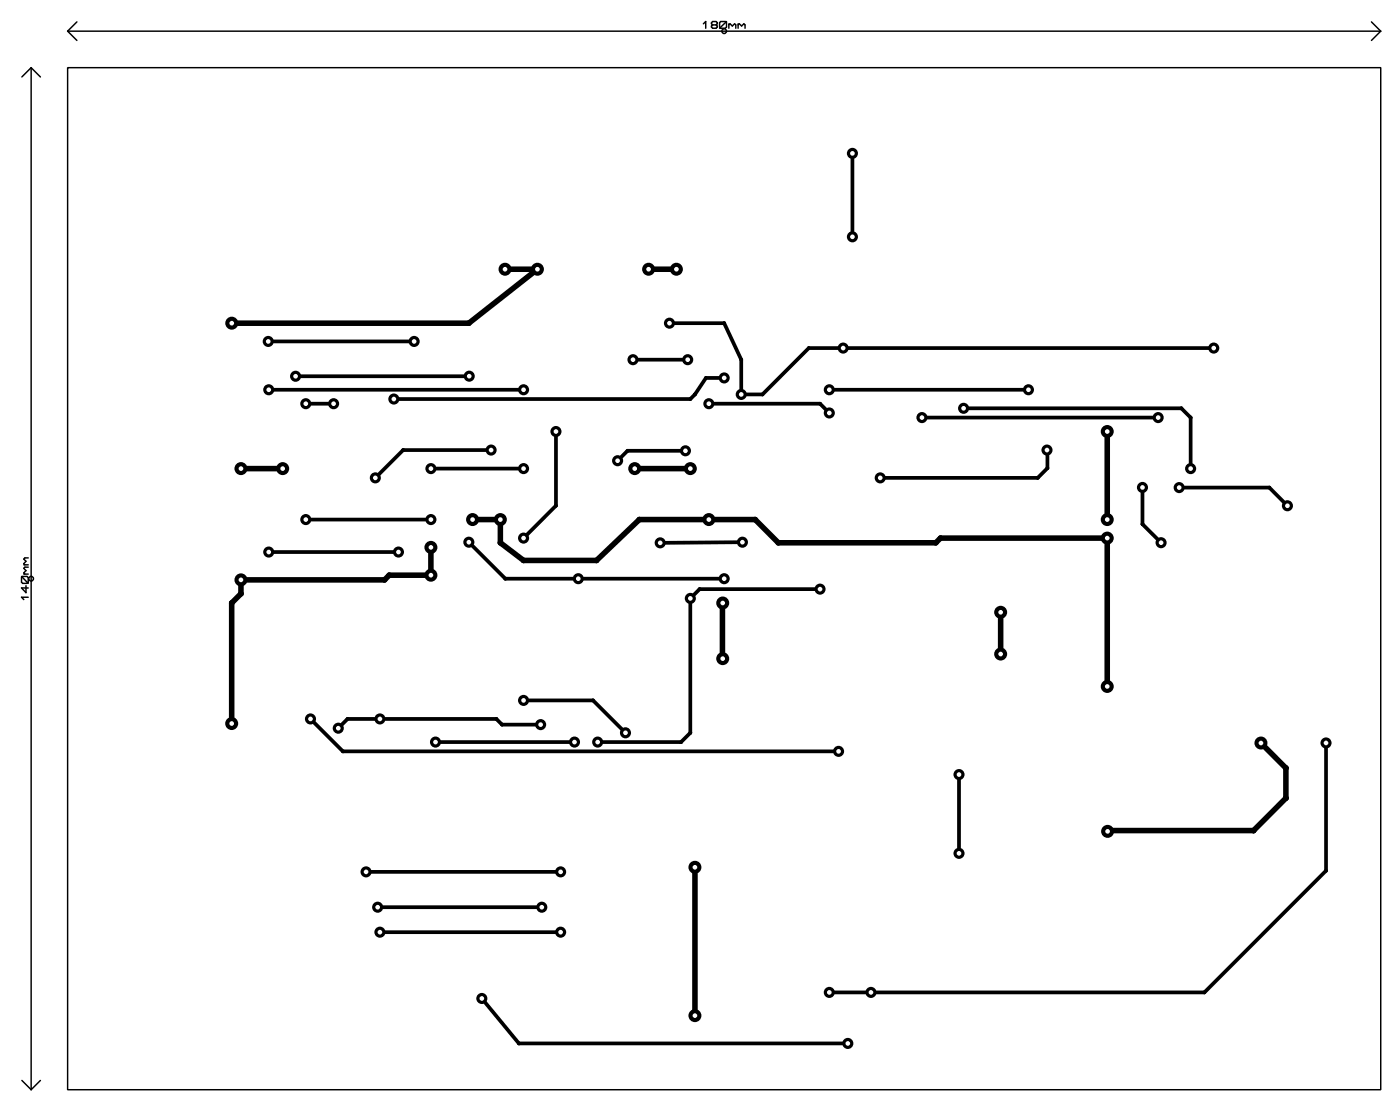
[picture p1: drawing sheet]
<svg xmlns="http://www.w3.org/2000/svg" width="192mm" height="152mm" viewBox="0 0 192 152" stroke-linecap="round" stroke-linejoin="round" font-family="sans-serif">
<g fill="none" stroke="#000" stroke-width=".51">
<path d="M116.8 21v11.4M36.8 46.8h20M36.8 53.4h35M40.5 51.5h23.8M41.9 55.3h3.8M64.3 51.5h.1M76.2 59.1v10.2l-4.4 4.4M86.8 49.3h7.5M91.8 44.3h7.5l2.3 5v4.7h2.9l6.4-6.3h55.5M97.2 55.3h15.2l1.3 1.3M99.3 51.8h-2.5l-1.5 2.2-.7 .7h-40.6M113.7 53.4h27.3"/>
<path d="M126.4 57.2h32.4M132.1 55.9h29.8l1.3 1.3v7M36.8 75.6h17.8M41.9 71.2h17.2M59.1 64.2h12.7M64.3 74.3l5 5h30M67.3 61.6h-12l-3.9 3.9M94 61.7h-8l-1.3 1.4M101.8 74.3l-11.3 .1M143.5 61.6l.1 2.5-1.4 1.4h-21.5M156.6 66.8v5l2.6 2.5M161.6 66.8h12.4l2.5 2.5"/>
<path d="M42.6 98.5l4.4 4.4h67.9M71.8 95.9h9.5l4.4 4.5M74.1 99.3h-5.3l-.8-.8h-20.4l-1.2 1.2M112.4 80.7h-16.5l-1.3 1.3v18.4l-1.2 1.2h-11.5M50.2 119.4h26.6M59.7 101.6h19M131.5 106.1v10.8M181.8 101.8v17.5l-16.7 16.6h-51.4M51.8 124.3h22.5M52.1 127.7h24.7M66 136.8l5.1 6.1h45.1"/>
</g>
<g fill="#000">
<circle cx="64.3" cy="44.3" r=".38"/>
<circle cx="64.3" cy="51.5" r=".25"/>
<circle cx="94.6" cy="54.7" r=".25"/>
<circle cx="95.3" cy="54" r=".25"/>
<circle cx="96.8" cy="51.8" r=".25"/>
<circle cx="99.3" cy="44.3" r=".25"/>
<circle cx="101.6" cy="49.3" r=".25"/>
<circle cx="104.5" cy="54" r=".25"/>
<circle cx="110.9" cy="47.7" r=".25"/>
<circle cx="112.4" cy="55.3" r=".25"/>
<circle cx="161.9" cy="55.9" r=".25"/>
<circle cx="163.2" cy="57.2" r=".25"/>
<circle cx="52.7" cy="79.4" r=".38"/>
<circle cx="53.3" cy="78.8" r=".38"/>
<circle cx="55.3" cy="61.6" r=".25"/>
<circle cx="68.6" cy="74.3" r=".38"/>
<circle cx="69.3" cy="79.3" r=".25"/>
<circle cx="71.8" cy="76.8" r=".38"/>
<circle cx="76.2" cy="69.3" r=".25"/>
<circle cx="81.8" cy="76.8" r=".38"/>
<circle cx="86" cy="61.8" r=".25"/>
<circle cx="87.6" cy="71.2" r=".38"/>
<circle cx="103.5" cy="71.2" r=".38"/>
<circle cx="106.7" cy="74.3" r=".38"/>
<circle cx="128.3" cy="74.3" r=".38"/>
<circle cx="128.9" cy="73.7" r=".38"/>
<circle cx="142.2" cy="65.5" r=".25"/>
<circle cx="143.6" cy="64.1" r=".25"/>
<circle cx="143.6" cy="61.7" r=".25"/>
<circle cx="156.6" cy="71.8" r=".25"/>
<circle cx="174" cy="66.8" r=".25"/>
<circle cx="31.8" cy="82.6" r=".38"/>
<circle cx="33" cy="81.3" r=".38"/>
<circle cx="46.4" cy="99.8" r=".76"/>
<circle cx="47.6" cy="98.5" r=".25"/>
<circle cx="68" cy="98.5" r=".25"/>
<circle cx="68.8" cy="99.3" r=".25"/>
<circle cx="81.3" cy="95.9" r=".25"/>
<circle cx="95.9" cy="80.7" r=".25"/>
<circle cx="99" cy="82.6" r=".38"/>
<circle cx="99" cy="90.2" r=".38"/>
<circle cx="47" cy="102.9" r=".25"/>
<circle cx="93.4" cy="101.6" r=".25"/>
<circle cx="94.6" cy="100.4" r=".25"/>
<circle cx="151.9" cy="113.8" r=".38"/>
<circle cx="171.8" cy="113.8" r=".38"/>
<circle cx="176.3" cy="109.3" r=".38"/>
<circle cx="176.3" cy="105.2" r=".38"/>
<circle cx="181.8" cy="119.3" r=".25"/>
<circle cx="165.1" cy="135.9" r=".25"/>
<circle cx="71.1" cy="142.9" r=".25"/>
</g>
<path d="M69.2 36.9h4.5l-9.4 7.4h-32.5M88.9 36.9h3.8M151.8 59.1v12.1M33 64.2h5.7M59.1 75v3.8h-5.8l-.6 .6h-19.7v1.9l-1.2 1.3v16.5M64.8 71.2h3.8v3.1l3.2 2.5h10l5.8-5.6h15.9l3.2 3.1h21.6l.6-.6h22.9v20.3M87 64.2h7.6M99.1 82.6v7.6M137.2 83.9v5.7M95.3 118.8v20.3M172.8 101.8l3.5 3.4v4.1l-4.5 4.5h-19.9l-.1 .1" fill="none" stroke="#000" stroke-width=".76"/>
<circle cx="46.4" cy="99.7" r=".32" fill="#fff"/>
<circle cx="50.2" cy="119.4" r=".76" fill="#000"/>
<circle cx="50.2" cy="119.4" r=".32" fill="#fff"/>
<circle cx="76.8" cy="119.4" r=".76" fill="#000"/>
<circle cx="76.8" cy="119.4" r=".32" fill="#fff"/>
<circle cx="158.8" cy="57.2" r=".76" fill="#000"/>
<circle cx="158.8" cy="57.2" r=".32" fill="#fff"/>
<circle cx="126.4" cy="57.2" r=".76" fill="#000"/>
<circle cx="126.4" cy="57.2" r=".32" fill="#fff"/>
<circle cx="112.4" cy="80.7" r=".76" fill="#000"/>
<circle cx="112.4" cy="80.7" r=".32" fill="#fff"/>
<circle cx="120.7" cy="65.5" r=".76" fill="#000"/>
<circle cx="120.7" cy="65.5" r=".32" fill="#fff"/>
<circle cx="143.5" cy="61.7" r=".76" fill="#000"/>
<circle cx="143.5" cy="61.6" r=".32" fill="#fff"/>
<circle cx="81.9" cy="101.7" r=".76" fill="#000"/>
<circle cx="81.9" cy="101.6" r=".32" fill="#fff"/>
<circle cx="94.6" cy="82" r=".76" fill="#000"/>
<circle cx="94.6" cy="82" r=".32" fill="#fff"/>
<circle cx="141" cy="53.4" r=".76" fill="#000"/>
<circle cx="141" cy="53.4" r=".32" fill="#fff"/>
<circle cx="113.7" cy="53.4" r=".76" fill="#000"/>
<circle cx="113.7" cy="53.4" r=".32" fill="#fff"/>
<circle cx="52.1" cy="127.7" r=".76" fill="#000"/>
<circle cx="52.1" cy="127.7" r=".32" fill="#fff"/>
<circle cx="76.8" cy="127.7" r=".76" fill="#000"/>
<circle cx="76.8" cy="127.7" r=".32" fill="#fff"/>
<circle cx="131.5" cy="106.1" r=".76" fill="#000"/>
<circle cx="131.5" cy="106.1" r=".32" fill="#fff"/>
<circle cx="131.5" cy="116.9" r=".76" fill="#000"/>
<circle cx="131.5" cy="116.9" r=".32" fill="#fff"/>
<circle cx="36.8" cy="75.6" r=".76" fill="#000"/>
<circle cx="36.8" cy="75.6" r=".32" fill="#fff"/>
<circle cx="54.6" cy="75.6" r=".76" fill="#000"/>
<circle cx="54.6" cy="75.6" r=".32" fill="#fff"/>
<circle cx="95.3" cy="118.8" r=".89" fill="#000"/>
<circle cx="95.3" cy="118.8" r=".32" fill="#fff"/>
<circle cx="95.3" cy="139.1" r=".89" fill="#000"/>
<circle cx="95.3" cy="139.1" r=".32" fill="#fff"/>
<circle cx="69.2" cy="36.9" r=".89" fill="#000"/>
<circle cx="69.2" cy="36.9" r=".32" fill="#fff"/>
<circle cx="137.2" cy="83.9" r=".89" fill="#000"/>
<circle cx="137.2" cy="83.9" r=".32" fill="#fff"/>
<circle cx="137.2" cy="89.6" r=".89" fill="#000"/>
<circle cx="137.2" cy="89.6" r=".32" fill="#fff"/>
<circle cx="92.7" cy="36.9" r=".89" fill="#000"/>
<circle cx="92.7" cy="36.9" r=".32" fill="#fff"/>
<circle cx="88.9" cy="36.9" r=".89" fill="#000"/>
<circle cx="88.9" cy="36.9" r=".32" fill="#fff"/>
<circle cx="42.6" cy="98.5" r=".76" fill="#000"/>
<circle cx="42.6" cy="98.5" r=".32" fill="#fff"/>
<circle cx="119.4" cy="135.9" r=".76" fill="#000"/>
<circle cx="119.4" cy="135.9" r=".32" fill="#fff"/>
<circle cx="113.7" cy="135.9" r=".76" fill="#000"/>
<circle cx="113.7" cy="135.9" r=".32" fill="#fff"/>
<circle cx="114.9" cy="102.9" r=".76" fill="#000"/>
<circle cx="114.9" cy="102.9" r=".32" fill="#fff"/>
<circle cx="41.9" cy="71.2" r=".76" fill="#000"/>
<circle cx="41.9" cy="71.2" r=".32" fill="#fff"/>
<circle cx="59.1" cy="71.2" r=".76" fill="#000"/>
<circle cx="59.1" cy="71.2" r=".32" fill="#fff"/>
<circle cx="71.8" cy="64.2" r=".76" fill="#000"/>
<circle cx="71.8" cy="64.2" r=".32" fill="#fff"/>
<circle cx="59.1" cy="64.2" r=".76" fill="#000"/>
<circle cx="59.1" cy="64.2" r=".32" fill="#fff"/>
<circle cx="166.4" cy="47.7" r=".76" fill="#000"/>
<circle cx="166.4" cy="47.7" r=".32" fill="#fff"/>
<circle cx="116.8" cy="21" r=".76" fill="#000"/>
<circle cx="116.8" cy="21" r=".32" fill="#fff"/>
<circle cx="116.8" cy="32.4" r=".76" fill="#000"/>
<circle cx="116.8" cy="32.4" r=".32" fill="#fff"/>
<circle cx="163.2" cy="64.2" r=".76" fill="#000"/>
<circle cx="163.2" cy="64.2" r=".32" fill="#fff"/>
<circle cx="97.2" cy="55.3" r=".76" fill="#000"/>
<circle cx="97.2" cy="55.3" r=".32" fill="#fff"/>
<circle cx="113.7" cy="56.6" r=".76" fill="#000"/>
<circle cx="113.7" cy="56.6" r=".32" fill="#fff"/>
<circle cx="132.1" cy="55.9" r=".76" fill="#000"/>
<circle cx="132.1" cy="55.9" r=".32" fill="#fff"/>
<circle cx="78.7" cy="101.7" r=".76" fill="#000"/>
<circle cx="78.7" cy="101.6" r=".32" fill="#fff"/>
<circle cx="59.7" cy="101.7" r=".76" fill="#000"/>
<circle cx="59.7" cy="101.6" r=".32" fill="#fff"/>
<circle cx="41.9" cy="55.3" r=".76" fill="#000"/>
<circle cx="41.9" cy="55.3" r=".32" fill="#fff"/>
<circle cx="45.7" cy="55.3" r=".76" fill="#000"/>
<circle cx="45.7" cy="55.3" r=".32" fill="#fff"/>
<circle cx="36.8" cy="53.4" r=".76" fill="#000"/>
<circle cx="36.8" cy="53.4" r=".32" fill="#fff"/>
<circle cx="85.7" cy="100.4" r=".76" fill="#000"/>
<circle cx="85.7" cy="100.4" r=".32" fill="#fff"/>
<circle cx="71.8" cy="95.9" r=".76" fill="#000"/>
<circle cx="71.8" cy="95.9" r=".32" fill="#fff"/>
<circle cx="71.8" cy="73.7" r=".76" fill="#000"/>
<circle cx="71.8" cy="73.7" r=".32" fill="#fff"/>
<circle cx="76.2" cy="59.1" r=".76" fill="#000"/>
<circle cx="76.2" cy="59.1" r=".32" fill="#fff"/>
<circle cx="71.8" cy="53.4" r=".76" fill="#000"/>
<circle cx="71.8" cy="53.4" r=".32" fill="#fff"/>
<circle cx="67.3" cy="61.7" r=".76" fill="#000"/>
<circle cx="67.3" cy="61.6" r=".32" fill="#fff"/>
<circle cx="51.4" cy="65.5" r=".76" fill="#000"/>
<circle cx="51.4" cy="65.5" r=".32" fill="#fff"/>
<circle cx="31.8" cy="99.1" r=".89" fill="#000"/>
<circle cx="31.8" cy="99.1" r=".32" fill="#fff"/>
<circle cx="59.1" cy="78.8" r=".89" fill="#000"/>
<circle cx="59.1" cy="78.8" r=".32" fill="#fff"/>
<circle cx="151.8" cy="59.1" r=".89" fill="#000"/>
<circle cx="151.8" cy="59.1" r=".32" fill="#fff"/>
<circle cx="151.8" cy="71.2" r=".89" fill="#000"/>
<circle cx="151.8" cy="71.2" r=".32" fill="#fff"/>
<circle cx="151.8" cy="73.7" r=".89" fill="#000"/>
<circle cx="151.8" cy="73.7" r=".32" fill="#fff"/>
<circle cx="87" cy="64.2" r=".89" fill="#000"/>
<circle cx="87" cy="64.2" r=".32" fill="#fff"/>
<circle cx="94.6" cy="64.2" r=".89" fill="#000"/>
<circle cx="94.6" cy="64.2" r=".32" fill="#fff"/>
<circle cx="38.7" cy="64.2" r=".89" fill="#000"/>
<circle cx="38.7" cy="64.2" r=".32" fill="#fff"/>
<circle cx="151.8" cy="94" r=".89" fill="#000"/>
<circle cx="151.8" cy="94" r=".32" fill="#fff"/>
<circle cx="59.1" cy="75" r=".89" fill="#000"/>
<circle cx="59.1" cy="75" r=".32" fill="#fff"/>
<circle cx="33" cy="64.2" r=".89" fill="#000"/>
<circle cx="33" cy="64.2" r=".32" fill="#fff"/>
<circle cx="64.8" cy="71.2" r=".89" fill="#000"/>
<circle cx="64.8" cy="71.2" r=".32" fill="#fff"/>
<circle cx="33" cy="79.4" r=".89" fill="#000"/>
<circle cx="33" cy="79.4" r=".32" fill="#fff"/>
<circle cx="84.7" cy="63.1" r=".76" fill="#000"/>
<circle cx="84.7" cy="63.1" r=".32" fill="#fff"/>
<circle cx="94" cy="61.8" r=".76" fill="#000"/>
<circle cx="94" cy="61.7" r=".32" fill="#fff"/>
<circle cx="172.8" cy="101.8" r=".89" fill="#000"/>
<circle cx="172.8" cy="101.8" r=".32" fill="#fff"/>
<circle cx="151.8" cy="113.9" r=".89" fill="#000"/>
<circle cx="151.8" cy="113.9" r=".32" fill="#fff"/>
<circle cx="181.8" cy="101.8" r=".76" fill="#000"/>
<circle cx="181.8" cy="101.8" r=".32" fill="#fff"/>
<circle cx="51.8" cy="124.3" r=".76" fill="#000"/>
<circle cx="51.8" cy="124.3" r=".32" fill="#fff"/>
<circle cx="74.3" cy="124.3" r=".76" fill="#000"/>
<circle cx="74.3" cy="124.3" r=".32" fill="#fff"/>
<circle cx="52.1" cy="98.5" r=".76" fill="#000"/>
<circle cx="52.1" cy="98.5" r=".32" fill="#fff"/>
<circle cx="74.1" cy="99.3" r=".76" fill="#000"/>
<circle cx="74.1" cy="99.3" r=".32" fill="#fff"/>
<circle cx="97.2" cy="71.2" r=".89" fill="#000"/>
<circle cx="97.2" cy="71.2" r=".32" fill="#fff"/>
<circle cx="68.6" cy="71.2" r=".89" fill="#000"/>
<circle cx="68.6" cy="71.2" r=".32" fill="#fff"/>
<circle cx="64.3" cy="74.3" r=".76" fill="#000"/>
<circle cx="64.3" cy="74.3" r=".32" fill="#fff"/>
<circle cx="115.6" cy="47.7" r=".76" fill="#000"/>
<circle cx="115.6" cy="47.7" r=".32" fill="#fff"/>
<circle cx="91.8" cy="44.3" r=".76" fill="#000"/>
<circle cx="91.8" cy="44.3" r=".32" fill="#fff"/>
<circle cx="101.6" cy="54" r=".76" fill="#000"/>
<circle cx="101.6" cy="54" r=".32" fill="#fff"/>
<circle cx="54" cy="54.7" r=".76" fill="#000"/>
<circle cx="54" cy="54.7" r=".32" fill="#fff"/>
<circle cx="99.3" cy="51.8" r=".76" fill="#000"/>
<circle cx="99.3" cy="51.8" r=".32" fill="#fff"/>
<circle cx="94.3" cy="49.3" r=".76" fill="#000"/>
<circle cx="94.3" cy="49.3" r=".32" fill="#fff"/>
<circle cx="86.8" cy="49.3" r=".76" fill="#000"/>
<circle cx="86.8" cy="49.3" r=".32" fill="#fff"/>
<circle cx="99.1" cy="82.6" r=".89" fill="#000"/>
<circle cx="99.1" cy="82.6" r=".32" fill="#fff"/>
<circle cx="99.1" cy="90.2" r=".89" fill="#000"/>
<circle cx="99.1" cy="90.2" r=".32" fill="#fff"/>
<circle cx="116.2" cy="142.9" r=".76" fill="#000"/>
<circle cx="116.2" cy="142.9" r=".32" fill="#fff"/>
<circle cx="66" cy="136.8" r=".76" fill="#000"/>
<circle cx="66" cy="136.8" r=".32" fill="#fff"/>
<circle cx="90.5" cy="74.4" r=".76" fill="#000"/>
<circle cx="90.5" cy="74.4" r=".32" fill="#fff"/>
<circle cx="101.8" cy="74.3" r=".76" fill="#000"/>
<circle cx="101.8" cy="74.3" r=".32" fill="#fff"/>
<circle cx="99.3" cy="79.3" r=".76" fill="#000"/>
<circle cx="99.3" cy="79.3" r=".32" fill="#fff"/>
<circle cx="79.3" cy="79.3" r=".76" fill="#000"/>
<circle cx="79.3" cy="79.3" r=".32" fill="#fff"/>
<circle cx="156.6" cy="66.8" r=".76" fill="#000"/>
<circle cx="156.6" cy="66.8" r=".32" fill="#fff"/>
<circle cx="159.2" cy="74.3" r=".76" fill="#000"/>
<circle cx="159.2" cy="74.3" r=".32" fill="#fff"/>
<circle cx="161.6" cy="66.8" r=".76" fill="#000"/>
<circle cx="161.6" cy="66.8" r=".32" fill="#fff"/>
<circle cx="176.5" cy="69.3" r=".76" fill="#000"/>
<circle cx="176.5" cy="69.3" r=".32" fill="#fff"/>
<circle cx="40.5" cy="51.5" r=".76" fill="#000"/>
<circle cx="40.5" cy="51.5" r=".32" fill="#fff"/>
<circle cx="64.3" cy="51.5" r=".76" fill="#000"/>
<circle cx="64.3" cy="51.5" r=".32" fill="#fff"/>
<circle cx="73.7" cy="36.9" r=".89" fill="#000"/>
<circle cx="73.7" cy="36.9" r=".32" fill="#fff"/>
<circle cx="31.8" cy="44.3" r=".89" fill="#000"/>
<circle cx="31.8" cy="44.3" r=".32" fill="#fff"/>
<circle cx="36.8" cy="46.8" r=".76" fill="#000"/>
<circle cx="36.8" cy="46.8" r=".32" fill="#fff"/>
<circle cx="56.8" cy="46.8" r=".76" fill="#000"/>
<circle cx="56.8" cy="46.8" r=".32" fill="#fff"/>
<g fill="none" stroke="#000" stroke-width=".2">
<path d="M4.3 9.3v140M4.3 9.3l-1.3 1.2M4.3 9.3l1.2 1.2M9.3 9.3h180v140h-180zM9.3 4.3h180M9.3 4.3l1.2 1.2M10.5 3l-1.2 1.3M96.4 3.3l.3-.4v1M97.7 3.4l-.2-.1v-.2l.2-.2h.5l.1 .2v.2l-.1 .1M97.7 3.4l-.2 .2v.1l.2 .2h.5l.1-.2v-.1l-.1-.2M97.7 3.4h.5M98.6 3.1l.2-.2h.6l.2 .2v.6l-.2 .2h-.6l-.2-.2z"/>
<path d="M99.6 2.9l-1 1M99.9 3.3v.6M99.9 3.4l.2-.1 .3 .3 .3-.3 .2 .1v.5M101.2 3.3v.6M101.2 3.4l.1-.1 .4 .3 .3-.3 .1 .1v.5M188 3l1.3 1.3M189.3 4.3l-1.3 1.2M2.9 79l1 .9M3.1 79h.6l.2 .1v.6l-.2 .2h-.6l-.2-.2v-.6zM3.3 78.6h.6M3.3 77.4h.6M3.9 77.7h-.5l-.1 .1 .3 .4-.3 .3 .1 .1"/>
<path d="M3.9 76.4h-.5l-.1 .2 .3 .3-.3 .3 .1 .2M3.6 80.2v1l-.7-.7h1M3.9 81.8h-1l.4 .3M3 148l1.3 1.3M5.5 148l-1.2 1.3"/>
<circle cx="99.3" cy="4.3" r=".32"/>
<circle cx="4.3" cy="79.3" r=".32"/>
</g>
</svg>
